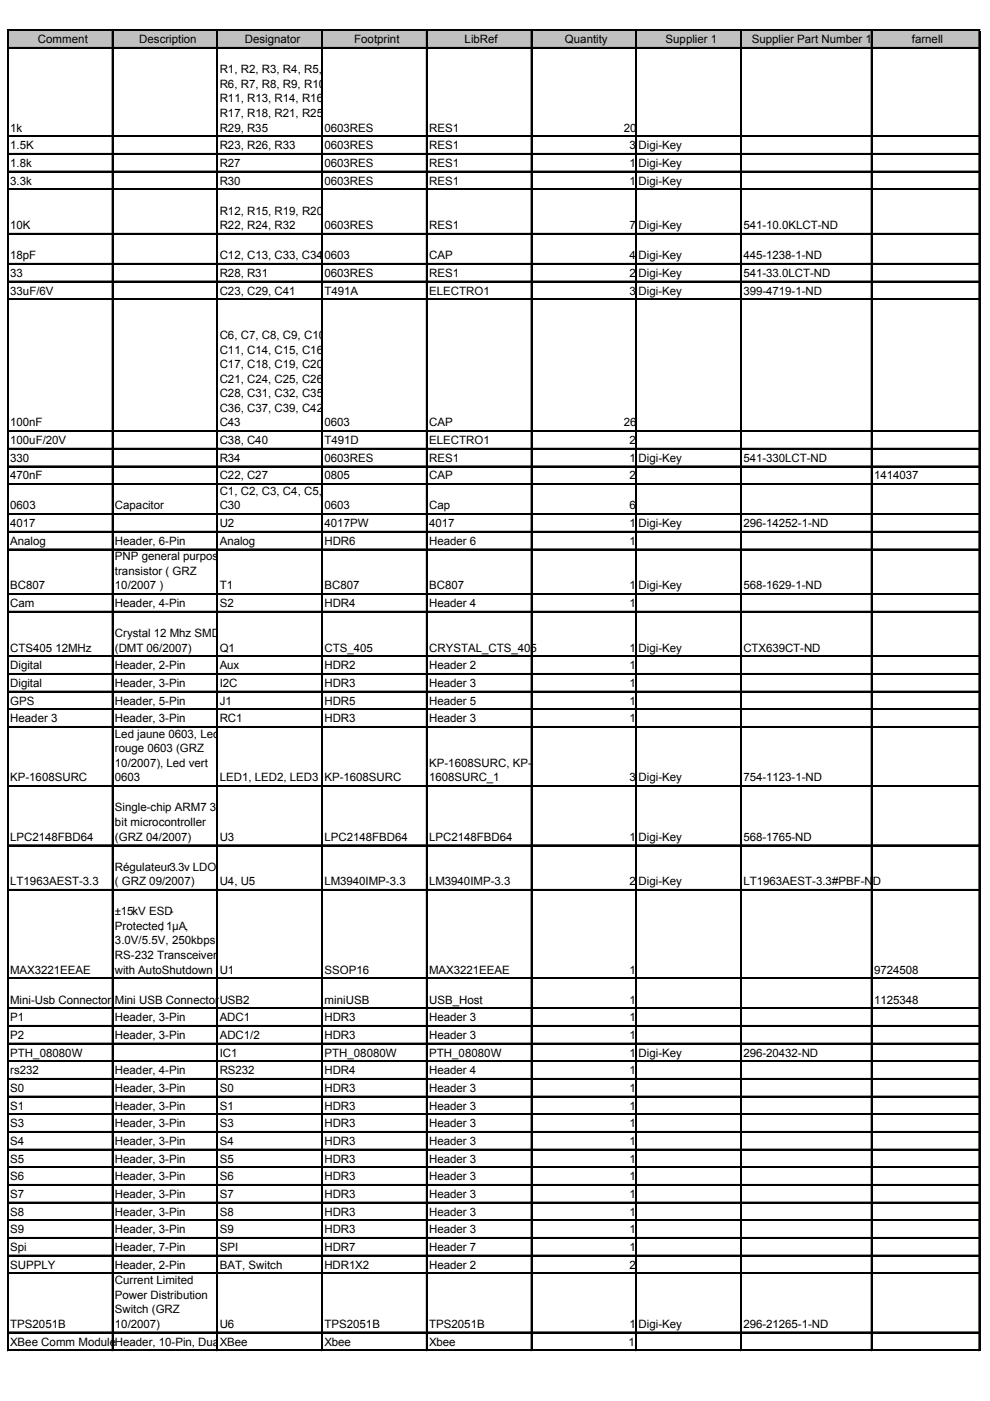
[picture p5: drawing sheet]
<svg xmlns="http://www.w3.org/2000/svg" width="210mm" height="297mm" viewBox="0 0 210 297" stroke-linecap="round" stroke-linejoin="round" font-family="sans-serif">
<defs><g id="words">
<g font-size="2.4">
<text x="8" y="9.2">Comment</text>
<text x="29.5" y="9.2">Description</text>
<text x="51.9" y="9.2">Designator</text>
<text x="75.1" y="9.2">Footprint</text>
<text x="98.5" y="9.2">LibRef</text>
<text x="119.8" y="9.2">Quantity</text>
<text x="141.1" y="9.2">Supplier 1</text>
<text x="159.4" y="9.2">Supplier Part Number 1</text>
<text x="193.3" y="9.2">farnell</text>
<text x="46.6" y="15.5">R1, R2, R3, R4, R5,</text>
<text x="46.6" y="18.6">R6, R7, R8, R9, R10,</text>
<text x="46.6" y="21.7">R11, R13, R14, R16,</text>
<text x="2.2" y="27.9">1k</text>
<text x="46.6" y="24.8">R17, R18, R21, R25,</text>
<text x="46.6" y="27.9">R29, R35</text>
<text x="68.8" y="27.9">0603RES</text>
<text x="91" y="27.9">RES1</text>
<text x="132.2" y="27.9">20</text>
<text x="2.2" y="31.6">1.5K</text>
<text x="2.2" y="35.4">1.8k</text>
<text x="46.6" y="31.6">R23, R26, R33</text>
<text x="46.6" y="35.4">R27</text>
<text x="68.8" y="31.6">0603RES</text>
<text x="68.8" y="35.4">0603RES</text>
<text x="91" y="31.6">RES1</text>
<text x="91" y="35.4">RES1</text>
<text x="133.5" y="31.6">3</text>
<text x="133.5" y="35.4">1</text>
<text x="135.4" y="31.6">Digi-Key</text>
<text x="135.4" y="35.4">Digi-Key</text>
<text x="2.2" y="39.1">3.3k</text>
<text x="46.6" y="39.1">R30</text>
<text x="68.8" y="39.1">0603RES</text>
<text x="91" y="39.1">RES1</text>
<text x="133.5" y="39.1">1</text>
<text x="135.4" y="39.1">Digi-Key</text>
<text x="46.6" y="45.5">R12, R15, R19, R20,</text>
<text x="2.2" y="48.6">10K</text>
<text x="46.6" y="48.6">R22, R24, R32</text>
<text x="68.8" y="48.6">0603RES</text>
<text x="91" y="48.6">RES1</text>
<text x="133.5" y="48.6">7</text>
<text x="135.4" y="48.6">Digi-Key</text>
<text x="157.6" y="48.6">541-10.0KLCT-ND</text>
<text x="2.2" y="55">18pF</text>
<text x="2.2" y="58.7">33</text>
<text x="46.6" y="55">C12, C13, C33, C34</text>
<text x="46.6" y="58.7">R28, R31</text>
<text x="68.8" y="55">0603</text>
<text x="68.8" y="58.7">0603RES</text>
<text x="91" y="55">CAP</text>
<text x="91" y="58.7">RES1</text>
<text x="133.5" y="55">4</text>
<text x="133.5" y="58.7">2</text>
<text x="135.4" y="55">Digi-Key</text>
<text x="135.4" y="58.7">Digi-Key</text>
<text x="157.6" y="55">445-1238-1-ND</text>
<text x="157.6" y="58.7">541-33.0LCT-ND</text>
<text x="2.2" y="62.4">33uF/6V</text>
<text x="46.6" y="62.4">C23, C29, C41</text>
<text x="68.8" y="62.4">T491A</text>
<text x="91" y="62.4">ELECTRO1</text>
<text x="133.5" y="62.4">3</text>
<text x="135.4" y="62.4">Digi-Key</text>
<text x="157.6" y="62.4">399-4719-1-ND</text>
<text x="46.6" y="71.9">C6, C7, C8, C9, C10,</text>
<text x="46.6" y="75">C11, C14, C15, C16,</text>
<text x="46.6" y="78">C17, C18, C19, C20,</text>
<text x="46.6" y="81.1">C21, C24, C25, C26,</text>
<text x="46.6" y="84.2">C28, C31, C32, C35,</text>
<text x="46.6" y="87.3">C36, C37, C39, C42,</text>
<text x="2.2" y="90.4">100nF</text>
<text x="2.2" y="94.2">100uF/20V</text>
<text x="46.6" y="90.4">C43</text>
<text x="46.6" y="94.2">C38, C40</text>
<text x="68.8" y="90.4">0603</text>
<text x="68.8" y="94.2">T491D</text>
<text x="91" y="90.4">CAP</text>
<text x="91" y="94.2">ELECTRO1</text>
<text x="132.2" y="90.4">26</text>
<text x="133.5" y="94.2">2</text>
<text x="2.2" y="97.9">330</text>
<text x="2.2" y="101.6">470nF</text>
<text x="46.6" y="97.9">R34</text>
<text x="46.6" y="101.6">C22, C27</text>
<text x="68.8" y="97.9">0603RES</text>
<text x="68.8" y="101.6">0805</text>
<text x="91" y="97.9">RES1</text>
<text x="91" y="101.6">CAP</text>
<text x="133.5" y="97.9">1</text>
<text x="133.5" y="101.6">2</text>
<text x="135.4" y="97.9">Digi-Key</text>
<text x="157.6" y="97.9">541-330LCT-ND</text>
<text x="185.3" y="101.6">1414037</text>
<text x="46.6" y="104.9">C1, C2, C3, C4, C5,</text>
<text x="2.2" y="108">0603</text>
<text x="2.2" y="111.8">4017</text>
<text x="24.4" y="108">Capacitor</text>
<text x="46.6" y="108">C30</text>
<text x="46.6" y="111.8">U2</text>
<text x="68.8" y="108">0603</text>
<text x="68.8" y="111.8">4017PW</text>
<text x="91" y="108">Cap</text>
<text x="91" y="111.8">4017</text>
<text x="133.5" y="108">6</text>
<text x="133.5" y="111.8">1</text>
<text x="135.4" y="111.8">Digi-Key</text>
<text x="157.6" y="111.8">296-14252-1-ND</text>
<text x="2.2" y="115.5">Analog</text>
<text x="24.4" y="115.5">Header, 6-Pin</text>
<text x="24.4" y="118.8">PNP general purpose</text>
<text x="46.6" y="115.5">Analog</text>
<text x="68.8" y="115.5">HDR6</text>
<text x="91" y="115.5">Header 6</text>
<text x="133.5" y="115.5">1</text>
<text x="2.2" y="125">BC807</text>
<text x="24.4" y="121.9">transistor ( GRZ</text>
<text x="24.4" y="125">10/2007 )</text>
<text x="46.6" y="125">T1</text>
<text x="68.8" y="125">BC807</text>
<text x="91" y="125">BC807</text>
<text x="133.5" y="125">1</text>
<text x="135.4" y="125">Digi-Key</text>
<text x="157.6" y="125">568-1629-1-ND</text>
<text x="2.2" y="128.7">Cam</text>
<text x="24.4" y="128.7">Header, 4-Pin</text>
<text x="46.6" y="128.7">S2</text>
<text x="68.8" y="128.7">HDR4</text>
<text x="91" y="128.7">Header 4</text>
<text x="133.5" y="128.7">1</text>
<text x="24.4" y="135.1">Crystal 12 Mhz SMD</text>
<text x="2.2" y="138.2">CTS405 12MHz</text>
<text x="2.2" y="141.9">Digital</text>
<text x="24.4" y="138.2">(DMT 06/2007)</text>
<text x="24.4" y="141.9">Header, 2-Pin</text>
<text x="46.6" y="138.2">Q1</text>
<text x="46.6" y="141.9">Aux</text>
<text x="68.8" y="138.2">CTS_405</text>
<text x="68.8" y="141.9">HDR2</text>
<text x="91" y="138.2">CRYSTAL_CTS_405</text>
<text x="91" y="141.9">Header 2</text>
<text x="133.5" y="138.2">1</text>
<text x="133.5" y="141.9">1</text>
<text x="135.4" y="138.2">Digi-Key</text>
<text x="157.6" y="138.2">CTX639CT-ND</text>
<text x="2.2" y="145.6">Digital</text>
<text x="2.2" y="149.4">GPS</text>
<text x="24.4" y="145.6">Header, 3-Pin</text>
<text x="24.4" y="149.4">Header, 5-Pin</text>
<text x="46.6" y="145.6">I2C</text>
<text x="46.6" y="149.4">J1</text>
<text x="68.8" y="145.6">HDR3</text>
<text x="68.8" y="149.4">HDR5</text>
<text x="91" y="145.6">Header 3</text>
<text x="91" y="149.4">Header 5</text>
<text x="133.5" y="145.6">1</text>
<text x="133.5" y="149.4">1</text>
<text x="2.2" y="153.1">Header 3</text>
<text x="24.4" y="153.1">Header, 3-Pin</text>
<text x="46.6" y="153.1">RC1</text>
<text x="68.8" y="153.1">HDR3</text>
<text x="91" y="153.1">Header 3</text>
<text x="133.5" y="153.1">1</text>
<text x="24.4" y="156.4">Led jaune 0603, Led</text>
<text x="24.4" y="159.5">rouge 0603 (GRZ</text>
<text x="2.2" y="165.7">KP-1608SURC</text>
<text x="24.4" y="162.6">10/2007), Led vert</text>
<text x="24.4" y="165.7">0603</text>
<text x="46.6" y="165.7">LED1, LED2, LED3</text>
<text x="68.8" y="165.7">KP-1608SURC</text>
<text x="91" y="162.6">KP-1608SURC, KP-</text>
<text x="91" y="165.7">1608SURC_1</text>
<text x="133.5" y="165.7">3</text>
<text x="135.4" y="165.7">Digi-Key</text>
<text x="157.6" y="165.7">754-1123-1-ND</text>
<text x="24.4" y="172">Single-chip ARM7 32-</text>
<text x="2.2" y="178.2">LPC2148FBD64</text>
<text x="24.4" y="175.1">bit microcontroller</text>
<text x="24.4" y="178.2">(GRZ 04/2007)</text>
<text x="46.6" y="178.2">U3</text>
<text x="68.8" y="178.2">LPC2148FBD64</text>
<text x="91" y="178.2">LPC2148FBD64</text>
<text x="133.5" y="178.2">1</text>
<text x="135.4" y="178.2">Digi-Key</text>
<text x="157.6" y="178.2">568-1765-ND</text>
<text x="24.4" y="184.6">Régulateur3.3v LDO</text>
<text x="2.2" y="187.7">LT1963AEST-3.3</text>
<text x="24.4" y="187.7">( GRZ 09/2007)</text>
<text x="46.6" y="187.7">U4, U5</text>
<text x="68.8" y="187.7">LM3940IMP-3.3</text>
<text x="91" y="187.7">LM3940IMP-3.3</text>
<text x="133.5" y="187.7">2</text>
<text x="135.4" y="187.7">Digi-Key</text>
<text x="157.6" y="187.7">LT1963AEST-3.3#PBF-ND</text>
<text x="24.4" y="194.1">±15kV ESD-</text>
<text x="24.4" y="197.1">Protected, 1µA,</text>
<text x="24.4" y="200.2">3.0V/5.5V, 250kbps,</text>
<text x="24.4" y="203.3">RS-232 Transceiver</text>
<text x="2.2" y="206.4">MAX3221EEAE</text>
<text x="24.4" y="206.4">with AutoShutdown</text>
<text x="46.6" y="206.4">U1</text>
<text x="68.8" y="206.4">SSOP16</text>
<text x="91" y="206.4">MAX3221EEAE</text>
<text x="133.5" y="206.4">1</text>
<text x="185.3" y="206.4">9724508</text>
<text x="2.2" y="212.8">Mini-Usb Connector</text>
<text x="24.4" y="212.8">Mini USB Connector</text>
<text x="46.6" y="212.8">USB2</text>
<text x="68.8" y="212.8">miniUSB</text>
<text x="91" y="212.8">USB_Host</text>
<text x="133.5" y="212.8">1</text>
<text x="185.3" y="212.8">1125348</text>
<text x="2.2" y="216.5">P1</text>
<text x="2.2" y="220.3">P2</text>
<text x="24.4" y="216.5">Header, 3-Pin</text>
<text x="24.4" y="220.3">Header, 3-Pin</text>
<text x="46.6" y="216.5">ADC1</text>
<text x="46.6" y="220.3">ADC1/2</text>
<text x="68.8" y="216.5">HDR3</text>
<text x="68.8" y="220.3">HDR3</text>
<text x="91" y="216.5">Header 3</text>
<text x="91" y="220.3">Header 3</text>
<text x="133.5" y="216.5">1</text>
<text x="133.5" y="220.3">1</text>
<text x="2.2" y="224">PTH_08080W</text>
<text x="2.2" y="227.8">rs232</text>
<text x="24.4" y="227.8">Header, 4-Pin</text>
<text x="46.6" y="224">IC1</text>
<text x="46.6" y="227.8">RS232</text>
<text x="68.8" y="224">PTH_08080W</text>
<text x="68.8" y="227.8">HDR4</text>
<text x="91" y="224">PTH_08080W</text>
<text x="91" y="227.8">Header 4</text>
<text x="133.5" y="224">1</text>
<text x="133.5" y="227.8">1</text>
<text x="135.4" y="224">Digi-Key</text>
<text x="157.6" y="224">296-20432-ND</text>
<text x="2.2" y="231.5">S0</text>
<text x="24.4" y="231.5">Header, 3-Pin</text>
<text x="46.6" y="231.5">S0</text>
<text x="68.8" y="231.5">HDR3</text>
<text x="91" y="231.5">Header 3</text>
<text x="133.5" y="231.5">1</text>
<text x="2.2" y="235.3">S1</text>
<text x="2.2" y="239">S3</text>
<text x="24.4" y="235.3">Header, 3-Pin</text>
<text x="24.4" y="239">Header, 3-Pin</text>
<text x="46.6" y="235.3">S1</text>
<text x="46.6" y="239">S3</text>
<text x="68.8" y="235.3">HDR3</text>
<text x="68.8" y="239">HDR3</text>
<text x="91" y="235.3">Header 3</text>
<text x="91" y="239">Header 3</text>
<text x="133.5" y="235.3">1</text>
<text x="133.5" y="239">1</text>
<text x="2.2" y="242.7">S4</text>
<text x="24.4" y="242.7">Header, 3-Pin</text>
<text x="46.6" y="242.7">S4</text>
<text x="68.8" y="242.7">HDR3</text>
<text x="91" y="242.7">Header 3</text>
<text x="133.5" y="242.7">1</text>
<text x="2.2" y="246.5">S5</text>
<text x="2.2" y="250.2">S6</text>
<text x="24.4" y="246.5">Header, 3-Pin</text>
<text x="24.4" y="250.2">Header, 3-Pin</text>
<text x="46.6" y="246.5">S5</text>
<text x="46.6" y="250.2">S6</text>
<text x="68.8" y="246.5">HDR3</text>
<text x="68.8" y="250.2">HDR3</text>
<text x="91" y="246.5">Header 3</text>
<text x="91" y="250.2">Header 3</text>
<text x="133.5" y="246.5">1</text>
<text x="133.5" y="250.2">1</text>
<text x="2.2" y="254">S7</text>
<text x="2.2" y="257.7">S8</text>
<text x="24.4" y="254">Header, 3-Pin</text>
<text x="24.4" y="257.7">Header, 3-Pin</text>
<text x="46.6" y="254">S7</text>
<text x="46.6" y="257.7">S8</text>
<text x="68.8" y="254">HDR3</text>
<text x="68.8" y="257.7">HDR3</text>
<text x="91" y="254">Header 3</text>
<text x="91" y="257.7">Header 3</text>
<text x="133.5" y="254">1</text>
<text x="133.5" y="257.7">1</text>
<text x="2.2" y="261.5">S9</text>
<text x="24.4" y="261.5">Header, 3-Pin</text>
<text x="46.6" y="261.5">S9</text>
<text x="68.8" y="261.5">HDR3</text>
<text x="91" y="261.5">Header 3</text>
<text x="133.5" y="261.5">1</text>
<text x="2.2" y="265.2">Spi</text>
<text x="2.2" y="269">SUPPLY</text>
<text x="24.4" y="265.2">Header, 7-Pin</text>
<text x="24.4" y="269">Header, 2-Pin</text>
<text x="46.6" y="265.2">SPI</text>
<text x="46.6" y="269">BAT, Switch</text>
<text x="68.8" y="265.2">HDR7</text>
<text x="68.8" y="269">HDR1X2</text>
<text x="91" y="265.2">Header 7</text>
<text x="91" y="269">Header 2</text>
<text x="133.5" y="265.2">1</text>
<text x="133.5" y="269">2</text>
<text x="24.4" y="272.2">Current Limited</text>
<text x="24.4" y="275.3">Power Distribution</text>
<text x="2.2" y="281.5">TPS2051B</text>
<text x="24.4" y="278.4">Switch (GRZ</text>
<text x="24.4" y="281.5">10/2007)</text>
<text x="46.6" y="281.5">U6</text>
<text x="68.8" y="281.5">TPS2051B</text>
<text x="91" y="281.5">TPS2051B</text>
<text x="133.5" y="281.5">1</text>
<text x="135.4" y="281.5">Digi-Key</text>
<text x="157.6" y="281.5">296-21265-1-ND</text>
<text x="2.2" y="285.4">XBee Comm Module</text>
<text x="24.4" y="285.4">Header, 10-Pin, Dual row</text>
<text x="46.6" y="285.4">XBee</text>
<text x="68.8" y="285.4">Xbee</text>
<text x="91" y="285.4">Xbee</text>
<text x="133.2" y="285.4">1</text>
</g>
</g></defs>
<path d="M1.7 6.5h206v3.7h-206z" fill="#c0c0c0"/>
<g fill="none" stroke="#000" stroke-width=".21">
<path d="M1.6 6.3v280.1M1.8 6.3h206M1.8 10.1h206M23.8 6.6v279.8M46 6.6v279.8M68.2 6.6v279.8M90.4 6.6v279.8M112.6 6.6v279.8M134.8 6.6v279.8M157 6.6v279.8M184.7 6.6v279.8M207.5 6.6v279.8"/>
<path d="M1.8 28.8h206M1.8 32.5h206M1.8 36.3h206M1.8 40h206M1.8 49.5h206M1.8 55.8h206M1.8 59.6h206M1.8 63.3h206M1.8 91.3h206M1.8 95h206M1.8 98.8h206M1.8 102.5h206"/>
<path d="M1.8 108.9h206M1.8 112.6h206M1.8 116.4h206M1.8 125.8h206M1.8 129.6h206M1.8 139h206M1.8 142.8h206M1.8 146.5h206M1.8 150.3h206M1.8 154h206M1.8 166.6h206M1.8 179.1h206"/>
<path d="M1.8 188.6h206M1.8 207.3h206M1.8 213.7h206M1.8 217.4h206M1.8 221.2h206M1.8 224.9h206M1.8 228.6h206M1.8 232.4h206M1.8 236.1h206M1.8 239.9h206M1.8 243.6h206M1.8 247.4h206"/>
<path d="M1.8 251.1h206M1.8 254.9h206M1.8 258.6h206M1.8 262.4h206M1.8 266.1h206M1.8 269.9h206M1.8 282.4h206M1.8 286.1h206"/>
</g>
<path d="M1.7 6.3v280.1M23.9 6.6v279.8M46.1 6.6v279.8M68.3 6.6v279.8M90.5 6.6v279.8M112.7 6.6v279.8M134.9 6.6v279.8M157.1 6.6v279.8M184.8 6.6v279.8M207.7 6.6v279.8" fill="none" stroke="#000" stroke-width=".27"/>
<g fill="none" stroke="#000" stroke-width=".29">
<path d="M1.8 6.5h206M1.8 10.2h206M1.8 28.9h206M1.8 32.7h206M1.8 36.4h206M1.8 40.2h206M1.8 49.6h206M1.8 56h206M1.8 59.7h206M1.8 63.5h206M1.8 91.4h206M1.8 95.2h206"/>
<path d="M1.8 98.9h206M1.8 102.7h206M1.8 109h206M1.8 112.8h206M1.8 116.5h206M1.8 126h206M1.8 129.7h206M1.8 139.2h206M1.8 142.9h206M1.8 146.7h206M1.8 150.4h206M1.8 154.2h206"/>
<path d="M1.8 166.7h206M1.8 179.3h206M1.8 188.7h206M1.8 207.4h206M1.8 213.8h206M1.8 217.6h206M1.8 221.3h206M1.8 225h206M1.8 228.8h206M1.8 232.5h206M1.8 236.3h206M1.8 240h206"/>
<path d="M1.8 243.8h206M1.8 247.5h206M1.8 251.3h206M1.8 255h206M1.8 258.8h206M1.8 262.5h206M1.8 266.3h206M1.8 270h206M1.8 282.5h206M1.8 286.3h206"/>
</g>
<use href="#words"/>
</svg>
